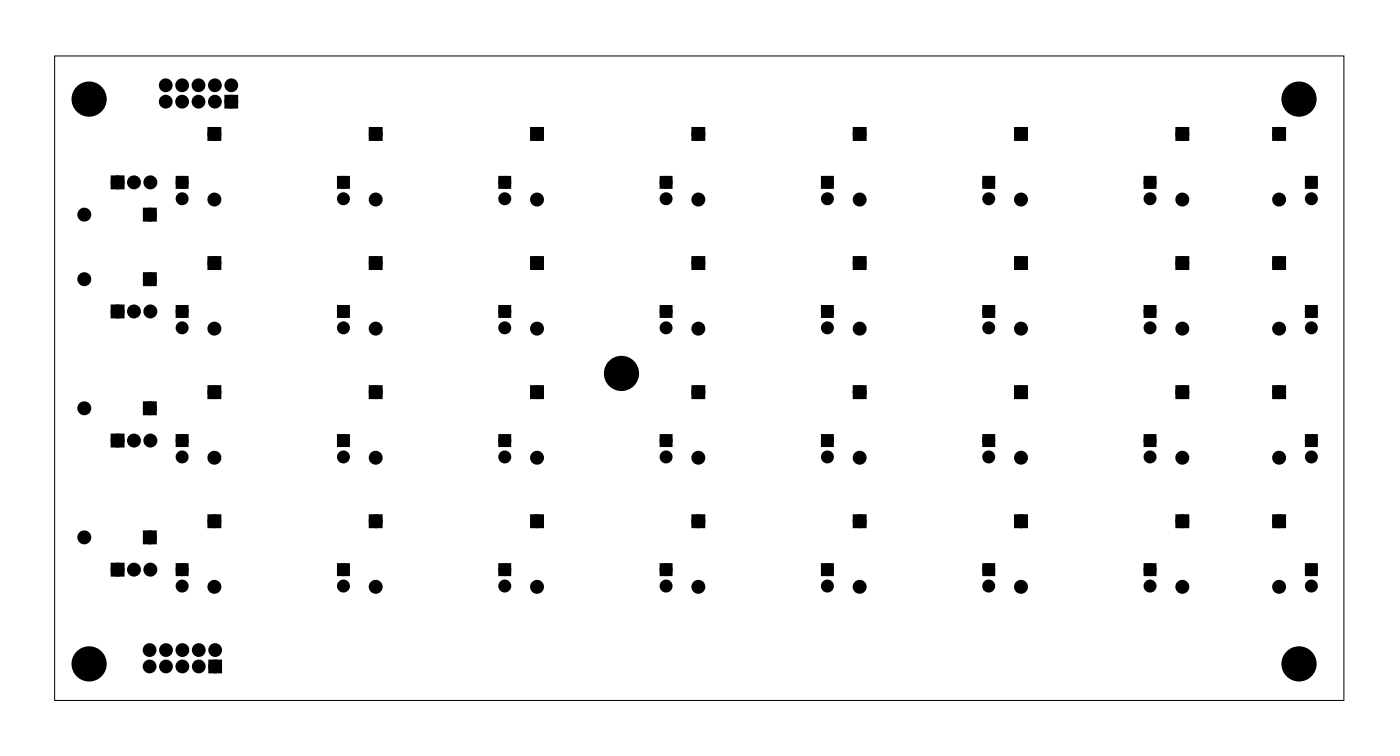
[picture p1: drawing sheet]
<svg xmlns="http://www.w3.org/2000/svg" width="217mm" height="117mm" viewBox="0 0 217 117" stroke-linecap="round" stroke-linejoin="round" font-family="sans-serif">
<path d="M8.5 8.7h199.8v99.8h-199.8z" fill="none" stroke="#000" stroke-width=".15"/>
<g fill="#000">
<path d="M35.1 15h1.5v1.5h-1.5zM17.5 27.6h1.4v1.4h-1.4zM22.5 32.6h1.4v1.4h-1.4zM27.6 27.6h1.2v1.3h-1.2zM32.5 20.1h1.4v1.4h-1.4zM52.6 27.6h1.2v1.3h-1.2zM57.5 20.1h1.4v1.4h-1.4zM77.6 27.6h1.2v1.3h-1.2zM82.5 20.1h1.4v1.4h-1.4zM102.6 27.6h1.2v1.3h-1.2zM107.5 20.1h1.4v1.4h-1.4zM127.6 27.6h1.2v1.3h-1.2z"/>
<path d="M132.5 20.1h1.4v1.4h-1.4zM152.6 27.6h1.2v1.3h-1.2zM157.5 20.1h1.4v1.4h-1.4zM177.6 27.6h1.2v1.3h-1.2zM182.5 20.1h1.4v1.4h-1.4zM197.5 20.1h1.4v1.4h-1.4zM202.6 27.6h1.2v1.3h-1.2zM17.5 47.6h1.4v1.4h-1.4zM22.5 42.6h1.4v1.4h-1.4zM27.6 47.6h1.2v1.3h-1.2zM32.5 40.1h1.4v1.4h-1.4zM52.6 47.6h1.2v1.3h-1.2z"/>
<path d="M57.5 40.1h1.4v1.4h-1.4zM77.6 47.6h1.2v1.3h-1.2zM82.5 40.1h1.4v1.4h-1.4zM102.6 47.6h1.2v1.3h-1.2zM107.5 40.1h1.4v1.4h-1.4zM127.6 47.6h1.2v1.3h-1.2zM132.5 40.1h1.4v1.4h-1.4zM152.6 47.6h1.2v1.3h-1.2zM157.5 40.1h1.4v1.4h-1.4zM177.6 47.6h1.2v1.3h-1.2zM182.5 40.1h1.4v1.4h-1.4zM197.5 40.1h1.4v1.4h-1.4z"/>
<path d="M202.6 47.6h1.2v1.3h-1.2zM17.5 67.6h1.4v1.4h-1.4zM22.5 62.6h1.4v1.4h-1.4zM27.6 67.6h1.2v1.3h-1.2zM32.5 60.1h1.4v1.4h-1.4zM52.6 67.6h1.2v1.3h-1.2zM57.5 60.1h1.4v1.4h-1.4zM77.6 67.6h1.2v1.3h-1.2zM82.5 60.1h1.4v1.4h-1.4zM102.6 67.6h1.2v1.3h-1.2zM107.5 60.1h1.4v1.4h-1.4zM127.6 67.6h1.2v1.3h-1.2z"/>
<path d="M132.5 60.1h1.4v1.4h-1.4zM152.6 67.6h1.2v1.3h-1.2zM157.5 60.1h1.4v1.4h-1.4zM177.6 67.6h1.2v1.3h-1.2zM182.5 60.1h1.4v1.4h-1.4zM197.5 60.1h1.4v1.4h-1.4zM202.6 67.6h1.2v1.3h-1.2zM17.5 87.6h1.4v1.4h-1.4zM22.5 82.6h1.4v1.4h-1.4zM27.6 87.6h1.2v1.3h-1.2zM32.5 80.1h1.4v1.4h-1.4zM52.6 87.6h1.2v1.3h-1.2z"/>
<path d="M57.5 80.1h1.4v1.4h-1.4zM77.6 87.6h1.2v1.3h-1.2zM82.5 80.1h1.4v1.4h-1.4zM102.6 87.6h1.2v1.3h-1.2zM107.5 80.1h1.4v1.4h-1.4zM127.6 87.6h1.2v1.3h-1.2zM132.5 80.1h1.4v1.4h-1.4zM152.6 87.6h1.2v1.3h-1.2zM157.5 80.1h1.4v1.4h-1.4zM177.6 87.6h1.2v1.3h-1.2zM182.5 80.1h1.4v1.4h-1.4zM197.5 80.1h1.4v1.4h-1.4z"/>
<path d="M202.6 87.6h1.2v1.3h-1.2zM32.6 102.5h1.5v1.5h-1.5z"/>
</g>
<g fill="none" stroke="#000" stroke-width=".79" stroke-linecap="butt">
<path d="M27.6 27.6h1.2v1.3h-1.2zM52.6 27.6h1.2v1.3h-1.2zM77.6 27.6h1.2v1.3h-1.2zM102.6 27.6h1.2v1.3h-1.2zM127.6 27.6h1.2v1.3h-1.2zM152.6 27.6h1.2v1.3h-1.2zM177.6 27.6h1.2v1.3h-1.2zM202.6 27.6h1.2v1.3h-1.2zM27.6 47.6h1.2v1.3h-1.2zM52.6 47.6h1.2v1.3h-1.2zM77.6 47.6h1.2v1.3h-1.2zM102.6 47.6h1.2v1.3h-1.2z"/>
<path d="M127.6 47.6h1.2v1.3h-1.2zM152.6 47.6h1.2v1.3h-1.2zM177.6 47.6h1.2v1.3h-1.2zM202.6 47.6h1.2v1.3h-1.2zM27.6 67.6h1.2v1.3h-1.2zM52.6 67.6h1.2v1.3h-1.2zM77.6 67.6h1.2v1.3h-1.2zM102.6 67.6h1.2v1.3h-1.2zM127.6 67.6h1.2v1.3h-1.2zM152.6 67.6h1.2v1.3h-1.2zM177.6 67.6h1.2v1.3h-1.2zM202.6 67.6h1.2v1.3h-1.2z"/>
<path d="M27.6 87.6h1.2v1.3h-1.2zM52.6 87.6h1.2v1.3h-1.2zM77.6 87.6h1.2v1.3h-1.2zM102.6 87.6h1.2v1.3h-1.2zM127.6 87.6h1.2v1.3h-1.2zM152.6 87.6h1.2v1.3h-1.2zM177.6 87.6h1.2v1.3h-1.2zM202.6 87.6h1.2v1.3h-1.2z"/>
<circle cx="28.2" cy="28.3" r=".61"/>
<circle cx="28.2" cy="30.8" r=".61"/>
<circle cx="53.2" cy="28.3" r=".61"/>
<circle cx="53.2" cy="30.8" r=".61"/>
<circle cx="78.2" cy="28.3" r=".61"/>
<circle cx="78.2" cy="30.8" r=".61"/>
<circle cx="103.2" cy="28.3" r=".61"/>
<circle cx="103.2" cy="30.8" r=".61"/>
<circle cx="128.2" cy="28.3" r=".61"/>
<circle cx="128.2" cy="30.8" r=".61"/>
<circle cx="153.2" cy="28.3" r=".61"/>
<circle cx="153.2" cy="30.8" r=".61"/>
<circle cx="178.2" cy="28.3" r=".61"/>
<circle cx="178.2" cy="30.8" r=".61"/>
<circle cx="203.2" cy="28.3" r=".61"/>
<circle cx="203.2" cy="30.8" r=".61"/>
<circle cx="28.2" cy="48.3" r=".61"/>
<circle cx="28.2" cy="50.8" r=".61"/>
<circle cx="53.2" cy="48.3" r=".61"/>
<circle cx="53.2" cy="50.8" r=".61"/>
<circle cx="78.2" cy="48.3" r=".61"/>
<circle cx="78.2" cy="50.8" r=".61"/>
<circle cx="103.2" cy="48.3" r=".61"/>
<circle cx="103.2" cy="50.8" r=".61"/>
<circle cx="128.2" cy="48.3" r=".61"/>
<circle cx="128.2" cy="50.8" r=".61"/>
<circle cx="153.2" cy="48.3" r=".61"/>
<circle cx="153.2" cy="50.8" r=".61"/>
<circle cx="178.2" cy="48.3" r=".61"/>
<circle cx="178.2" cy="50.8" r=".61"/>
<circle cx="203.2" cy="48.3" r=".61"/>
<circle cx="203.2" cy="50.8" r=".61"/>
<circle cx="28.2" cy="68.3" r=".61"/>
<circle cx="28.2" cy="70.8" r=".61"/>
<circle cx="53.2" cy="68.3" r=".61"/>
<circle cx="53.2" cy="70.8" r=".61"/>
<circle cx="78.2" cy="68.3" r=".61"/>
<circle cx="78.2" cy="70.8" r=".61"/>
<circle cx="103.2" cy="68.3" r=".61"/>
<circle cx="103.2" cy="70.8" r=".61"/>
<circle cx="128.2" cy="68.3" r=".61"/>
<circle cx="128.2" cy="70.8" r=".61"/>
<circle cx="153.2" cy="68.3" r=".61"/>
<circle cx="153.2" cy="70.8" r=".61"/>
<circle cx="178.2" cy="68.3" r=".61"/>
<circle cx="178.2" cy="70.8" r=".61"/>
<circle cx="203.2" cy="68.3" r=".61"/>
<circle cx="203.2" cy="70.8" r=".61"/>
<circle cx="28.2" cy="88.3" r=".61"/>
<circle cx="28.2" cy="90.8" r=".61"/>
<circle cx="53.2" cy="88.3" r=".61"/>
<circle cx="53.2" cy="90.8" r=".61"/>
<circle cx="78.2" cy="88.3" r=".61"/>
<circle cx="78.2" cy="90.8" r=".61"/>
<circle cx="103.2" cy="88.3" r=".61"/>
<circle cx="103.2" cy="90.8" r=".61"/>
<circle cx="128.2" cy="88.3" r=".61"/>
<circle cx="128.2" cy="90.8" r=".61"/>
<circle cx="153.2" cy="88.3" r=".61"/>
<circle cx="153.2" cy="90.8" r=".61"/>
<circle cx="178.2" cy="88.3" r=".61"/>
<circle cx="178.2" cy="90.8" r=".61"/>
<circle cx="203.2" cy="88.3" r=".61"/>
<circle cx="203.2" cy="90.8" r=".61"/>
</g>
<g fill="#000">
<circle cx="13.8" cy="15.4" r="2.1"/>
<circle cx="25.7" cy="15.8" r=".72"/>
<circle cx="25.7" cy="13.2" r=".72"/>
<circle cx="28.2" cy="15.8" r=".72"/>
<circle cx="28.2" cy="13.2" r=".72"/>
<circle cx="30.8" cy="15.8" r=".72"/>
<circle cx="30.8" cy="13.2" r=".72"/>
<circle cx="33.3" cy="15.8" r=".72"/>
<circle cx="33.3" cy="13.2" r=".72"/>
<circle cx="35.8" cy="15.8" r=".72"/>
<circle cx="35.8" cy="13.2" r=".72"/>
<circle cx="201.3" cy="15.4" r="2.1"/>
<circle cx="13.1" cy="33.3" r=".7"/>
<circle cx="18.2" cy="28.3" r=".7"/>
<circle cx="20.8" cy="28.3" r=".7"/>
<circle cx="23.2" cy="33.3" r=".7"/>
<circle cx="23.3" cy="28.3" r=".7"/>
<circle cx="28.2" cy="30.8" r=".61"/>
<circle cx="28.2" cy="28.3" r=".61"/>
<circle cx="33.2" cy="20.8" r=".7"/>
<circle cx="33.2" cy="30.9" r=".7"/>
<circle cx="53.2" cy="30.8" r=".61"/>
<circle cx="53.2" cy="28.3" r=".61"/>
<circle cx="58.2" cy="20.8" r=".7"/>
<circle cx="58.2" cy="30.9" r=".7"/>
<circle cx="78.2" cy="30.8" r=".61"/>
<circle cx="78.2" cy="28.3" r=".61"/>
<circle cx="83.2" cy="20.8" r=".7"/>
<circle cx="83.2" cy="30.9" r=".7"/>
<circle cx="103.2" cy="30.8" r=".61"/>
<circle cx="103.2" cy="28.3" r=".61"/>
<circle cx="108.2" cy="20.8" r=".7"/>
<circle cx="108.2" cy="30.9" r=".7"/>
<circle cx="128.2" cy="30.8" r=".61"/>
<circle cx="128.2" cy="28.3" r=".61"/>
<circle cx="133.2" cy="20.8" r=".7"/>
<circle cx="133.2" cy="30.9" r=".7"/>
<circle cx="153.2" cy="30.8" r=".61"/>
<circle cx="153.2" cy="28.3" r=".61"/>
<circle cx="158.2" cy="20.8" r=".7"/>
<circle cx="158.2" cy="30.9" r=".7"/>
<circle cx="178.2" cy="30.8" r=".61"/>
<circle cx="178.2" cy="28.3" r=".61"/>
<circle cx="183.2" cy="20.8" r=".7"/>
<circle cx="183.2" cy="30.9" r=".7"/>
<circle cx="198.2" cy="20.8" r=".7"/>
<circle cx="198.2" cy="30.9" r=".7"/>
<circle cx="203.2" cy="30.8" r=".61"/>
<circle cx="203.2" cy="28.3" r=".61"/>
<circle cx="13.1" cy="43.3" r=".7"/>
<circle cx="18.2" cy="48.3" r=".7"/>
<circle cx="20.8" cy="48.3" r=".7"/>
<circle cx="23.2" cy="43.3" r=".7"/>
<circle cx="23.3" cy="48.3" r=".7"/>
<circle cx="28.2" cy="50.8" r=".61"/>
<circle cx="28.2" cy="48.3" r=".61"/>
<circle cx="33.2" cy="50.9" r=".7"/>
<circle cx="33.2" cy="40.8" r=".7"/>
<circle cx="53.2" cy="48.3" r=".61"/>
<circle cx="53.2" cy="50.8" r=".61"/>
<circle cx="58.2" cy="40.8" r=".7"/>
<circle cx="58.2" cy="50.9" r=".7"/>
<circle cx="78.2" cy="48.3" r=".61"/>
<circle cx="78.2" cy="50.8" r=".61"/>
<circle cx="83.2" cy="40.8" r=".7"/>
<circle cx="83.2" cy="50.9" r=".7"/>
<circle cx="96.3" cy="57.9" r="2.1"/>
<circle cx="103.2" cy="50.8" r=".61"/>
<circle cx="103.2" cy="48.3" r=".61"/>
<circle cx="108.2" cy="40.8" r=".7"/>
<circle cx="108.2" cy="50.9" r=".7"/>
<circle cx="128.2" cy="50.8" r=".61"/>
<circle cx="128.2" cy="48.3" r=".61"/>
<circle cx="133.2" cy="50.9" r=".7"/>
<circle cx="133.2" cy="40.8" r=".7"/>
<circle cx="153.2" cy="50.8" r=".61"/>
<circle cx="153.2" cy="48.3" r=".61"/>
<circle cx="158.2" cy="40.8" r=".7"/>
<circle cx="158.2" cy="50.9" r=".7"/>
<circle cx="178.2" cy="48.3" r=".61"/>
<circle cx="178.2" cy="50.8" r=".61"/>
<circle cx="183.2" cy="40.8" r=".7"/>
<circle cx="183.2" cy="50.9" r=".7"/>
<circle cx="198.2" cy="50.9" r=".7"/>
<circle cx="198.2" cy="40.8" r=".7"/>
<circle cx="203.2" cy="48.3" r=".61"/>
<circle cx="203.2" cy="50.8" r=".61"/>
<circle cx="13.1" cy="63.3" r=".7"/>
<circle cx="18.2" cy="68.3" r=".7"/>
<circle cx="20.8" cy="68.3" r=".7"/>
<circle cx="23.2" cy="63.3" r=".7"/>
<circle cx="23.3" cy="68.3" r=".7"/>
<circle cx="28.2" cy="68.3" r=".61"/>
<circle cx="28.2" cy="70.8" r=".61"/>
<circle cx="33.2" cy="60.8" r=".7"/>
<circle cx="33.2" cy="70.9" r=".7"/>
<circle cx="53.2" cy="70.8" r=".61"/>
<circle cx="53.2" cy="68.3" r=".61"/>
<circle cx="58.2" cy="60.8" r=".7"/>
<circle cx="58.2" cy="70.9" r=".7"/>
<circle cx="78.2" cy="70.8" r=".61"/>
<circle cx="78.2" cy="68.3" r=".61"/>
<circle cx="83.2" cy="70.9" r=".7"/>
<circle cx="83.2" cy="60.8" r=".7"/>
<circle cx="103.2" cy="70.8" r=".61"/>
<circle cx="103.2" cy="68.3" r=".61"/>
<circle cx="108.2" cy="60.8" r=".7"/>
<circle cx="108.2" cy="70.9" r=".7"/>
<circle cx="128.2" cy="68.3" r=".61"/>
<circle cx="128.2" cy="70.8" r=".61"/>
<circle cx="133.2" cy="70.9" r=".7"/>
<circle cx="133.2" cy="60.8" r=".7"/>
<circle cx="153.2" cy="70.8" r=".61"/>
<circle cx="153.2" cy="68.3" r=".61"/>
<circle cx="158.2" cy="60.8" r=".7"/>
<circle cx="158.2" cy="70.9" r=".7"/>
<circle cx="178.2" cy="70.8" r=".61"/>
<circle cx="178.2" cy="68.3" r=".61"/>
<circle cx="183.2" cy="60.8" r=".7"/>
<circle cx="183.2" cy="70.9" r=".7"/>
<circle cx="198.2" cy="60.8" r=".7"/>
<circle cx="198.2" cy="70.9" r=".7"/>
<circle cx="203.2" cy="68.3" r=".61"/>
<circle cx="203.2" cy="70.8" r=".61"/>
<circle cx="13.1" cy="83.3" r=".7"/>
<circle cx="18.2" cy="88.3" r=".7"/>
<circle cx="20.8" cy="88.3" r=".7"/>
<circle cx="23.2" cy="83.3" r=".7"/>
<circle cx="23.3" cy="88.3" r=".7"/>
<circle cx="28.2" cy="88.3" r=".61"/>
<circle cx="28.2" cy="90.8" r=".61"/>
<circle cx="33.2" cy="80.8" r=".7"/>
<circle cx="33.2" cy="90.9" r=".7"/>
<circle cx="53.2" cy="90.8" r=".61"/>
<circle cx="53.2" cy="88.3" r=".61"/>
<circle cx="58.2" cy="80.8" r=".7"/>
<circle cx="58.2" cy="90.9" r=".7"/>
<circle cx="78.2" cy="90.8" r=".61"/>
<circle cx="78.2" cy="88.3" r=".61"/>
<circle cx="83.2" cy="80.8" r=".7"/>
<circle cx="83.2" cy="90.9" r=".7"/>
<circle cx="103.2" cy="90.8" r=".61"/>
<circle cx="103.2" cy="88.3" r=".61"/>
<circle cx="108.2" cy="80.8" r=".7"/>
<circle cx="108.2" cy="90.9" r=".7"/>
<circle cx="128.2" cy="90.8" r=".61"/>
<circle cx="128.2" cy="88.3" r=".61"/>
<circle cx="133.2" cy="80.8" r=".7"/>
<circle cx="133.2" cy="90.9" r=".7"/>
<circle cx="153.2" cy="90.8" r=".61"/>
<circle cx="153.2" cy="88.3" r=".61"/>
<circle cx="158.2" cy="80.8" r=".7"/>
<circle cx="158.2" cy="90.9" r=".7"/>
<circle cx="178.2" cy="88.3" r=".61"/>
<circle cx="178.2" cy="90.8" r=".61"/>
<circle cx="183.2" cy="80.8" r=".7"/>
<circle cx="183.2" cy="90.9" r=".7"/>
<circle cx="198.2" cy="80.8" r=".7"/>
<circle cx="198.2" cy="90.9" r=".7"/>
<circle cx="203.2" cy="90.8" r=".61"/>
<circle cx="203.2" cy="88.3" r=".61"/>
<circle cx="13.8" cy="102.9" r="2.1"/>
<circle cx="23.2" cy="100.7" r=".72"/>
<circle cx="23.2" cy="103.3" r=".72"/>
<circle cx="25.7" cy="100.7" r=".72"/>
<circle cx="25.7" cy="103.3" r=".72"/>
<circle cx="28.3" cy="103.3" r=".72"/>
<circle cx="28.3" cy="100.7" r=".72"/>
<circle cx="30.8" cy="100.7" r=".72"/>
<circle cx="30.8" cy="103.3" r=".72"/>
<circle cx="33.3" cy="100.7" r=".72"/>
<circle cx="33.3" cy="103.3" r=".72"/>
<circle cx="201.3" cy="102.9" r="2.1"/>
</g>
<g fill="none" stroke="#000" stroke-width=".76" stroke-linecap="butt">
<path d="M17.5 27.6h1.4v1.4h-1.4zM22.5 32.6h1.4v1.4h-1.4zM32.5 20.1h1.4v1.4h-1.4zM57.5 20.1h1.4v1.4h-1.4zM82.5 20.1h1.4v1.4h-1.4zM107.5 20.1h1.4v1.4h-1.4zM132.5 20.1h1.4v1.4h-1.4zM157.5 20.1h1.4v1.4h-1.4zM182.5 20.1h1.4v1.4h-1.4zM197.5 20.1h1.4v1.4h-1.4zM17.5 47.6h1.4v1.4h-1.4zM22.5 42.6h1.4v1.4h-1.4z"/>
<path d="M32.5 40.1h1.4v1.4h-1.4zM57.5 40.1h1.4v1.4h-1.4zM82.5 40.1h1.4v1.4h-1.4zM107.5 40.1h1.4v1.4h-1.4zM132.5 40.1h1.4v1.4h-1.4zM157.5 40.1h1.4v1.4h-1.4zM182.5 40.1h1.4v1.4h-1.4zM197.5 40.1h1.4v1.4h-1.4zM17.5 67.6h1.4v1.4h-1.4zM22.5 62.6h1.4v1.4h-1.4zM32.5 60.1h1.4v1.4h-1.4zM57.5 60.1h1.4v1.4h-1.4z"/>
<path d="M82.5 60.1h1.4v1.4h-1.4zM107.5 60.1h1.4v1.4h-1.4zM132.5 60.1h1.4v1.4h-1.4zM157.5 60.1h1.4v1.4h-1.4zM182.5 60.1h1.4v1.4h-1.4zM197.5 60.1h1.4v1.4h-1.4zM17.5 87.6h1.4v1.4h-1.4zM22.5 82.6h1.4v1.4h-1.4zM32.5 80.1h1.4v1.4h-1.4zM57.5 80.1h1.4v1.4h-1.4zM82.5 80.1h1.4v1.4h-1.4zM107.5 80.1h1.4v1.4h-1.4z"/>
<path d="M132.5 80.1h1.4v1.4h-1.4zM157.5 80.1h1.4v1.4h-1.4zM182.5 80.1h1.4v1.4h-1.4zM197.5 80.1h1.4v1.4h-1.4z"/>
<circle cx="13.1" cy="33.3" r=".7"/>
<circle cx="18.2" cy="28.3" r=".7"/>
<circle cx="20.8" cy="28.3" r=".7"/>
<circle cx="23.2" cy="33.3" r=".7"/>
<circle cx="23.3" cy="28.3" r=".7"/>
<circle cx="33.2" cy="30.9" r=".7"/>
<circle cx="33.2" cy="20.8" r=".7"/>
<circle cx="58.2" cy="30.9" r=".7"/>
<circle cx="58.2" cy="20.8" r=".7"/>
<circle cx="83.2" cy="30.9" r=".7"/>
<circle cx="83.2" cy="20.8" r=".7"/>
<circle cx="108.2" cy="30.9" r=".7"/>
<circle cx="108.2" cy="20.8" r=".7"/>
<circle cx="133.2" cy="30.9" r=".7"/>
<circle cx="133.2" cy="20.8" r=".7"/>
<circle cx="158.2" cy="30.9" r=".7"/>
<circle cx="158.2" cy="20.8" r=".7"/>
<circle cx="183.2" cy="30.9" r=".7"/>
<circle cx="183.2" cy="20.8" r=".7"/>
<circle cx="198.2" cy="30.9" r=".7"/>
<circle cx="198.2" cy="20.8" r=".7"/>
<circle cx="13.1" cy="43.3" r=".7"/>
<circle cx="18.2" cy="48.3" r=".7"/>
<circle cx="20.8" cy="48.3" r=".7"/>
<circle cx="23.2" cy="43.3" r=".7"/>
<circle cx="23.3" cy="48.3" r=".7"/>
<circle cx="33.2" cy="50.9" r=".7"/>
<circle cx="33.2" cy="40.8" r=".7"/>
<circle cx="58.2" cy="50.9" r=".7"/>
<circle cx="58.2" cy="40.8" r=".7"/>
<circle cx="83.2" cy="50.9" r=".7"/>
<circle cx="83.2" cy="40.8" r=".7"/>
<circle cx="108.2" cy="50.9" r=".7"/>
<circle cx="108.2" cy="40.8" r=".7"/>
<circle cx="133.2" cy="50.9" r=".7"/>
<circle cx="133.2" cy="40.8" r=".7"/>
<circle cx="158.2" cy="50.9" r=".7"/>
<circle cx="158.2" cy="40.8" r=".7"/>
<circle cx="183.2" cy="50.9" r=".7"/>
<circle cx="183.2" cy="40.8" r=".7"/>
<circle cx="198.2" cy="50.9" r=".7"/>
<circle cx="198.2" cy="40.8" r=".7"/>
<circle cx="13.1" cy="63.3" r=".7"/>
<circle cx="18.2" cy="68.3" r=".7"/>
<circle cx="20.8" cy="68.3" r=".7"/>
<circle cx="23.2" cy="63.3" r=".7"/>
<circle cx="23.3" cy="68.3" r=".7"/>
<circle cx="33.2" cy="70.9" r=".7"/>
<circle cx="33.2" cy="60.8" r=".7"/>
<circle cx="58.2" cy="70.9" r=".7"/>
<circle cx="58.2" cy="60.8" r=".7"/>
<circle cx="83.2" cy="70.9" r=".7"/>
<circle cx="83.2" cy="60.8" r=".7"/>
<circle cx="108.2" cy="70.9" r=".7"/>
<circle cx="108.2" cy="60.8" r=".7"/>
<circle cx="133.2" cy="70.9" r=".7"/>
<circle cx="133.2" cy="60.8" r=".7"/>
<circle cx="158.2" cy="70.9" r=".7"/>
<circle cx="158.2" cy="60.8" r=".7"/>
<circle cx="183.2" cy="70.9" r=".7"/>
<circle cx="183.2" cy="60.8" r=".7"/>
<circle cx="198.2" cy="70.9" r=".7"/>
<circle cx="198.2" cy="60.8" r=".7"/>
<circle cx="13.1" cy="83.3" r=".7"/>
<circle cx="18.2" cy="88.3" r=".7"/>
<circle cx="20.8" cy="88.3" r=".7"/>
<circle cx="23.2" cy="83.3" r=".7"/>
<circle cx="23.3" cy="88.3" r=".7"/>
<circle cx="33.2" cy="90.9" r=".7"/>
<circle cx="33.2" cy="80.8" r=".7"/>
<circle cx="58.2" cy="90.9" r=".7"/>
<circle cx="58.2" cy="80.8" r=".7"/>
<circle cx="83.2" cy="90.9" r=".7"/>
<circle cx="83.2" cy="80.8" r=".7"/>
<circle cx="108.2" cy="90.9" r=".7"/>
<circle cx="108.2" cy="80.8" r=".7"/>
<circle cx="133.2" cy="90.9" r=".7"/>
<circle cx="133.2" cy="80.8" r=".7"/>
<circle cx="158.2" cy="90.9" r=".7"/>
<circle cx="158.2" cy="80.8" r=".7"/>
<circle cx="183.2" cy="90.9" r=".7"/>
<circle cx="183.2" cy="80.8" r=".7"/>
<circle cx="198.2" cy="90.9" r=".7"/>
<circle cx="198.2" cy="80.8" r=".7"/>
</g>
<g fill="none" stroke="#000" stroke-width=".69" stroke-linecap="butt">
<path d="M35.1 15h1.5v1.5h-1.5zM32.6 102.5h1.5v1.5h-1.5z"/>
<circle cx="25.7" cy="13.2" r=".72"/>
<circle cx="25.7" cy="15.8" r=".72"/>
<circle cx="28.2" cy="13.2" r=".72"/>
<circle cx="28.2" cy="15.8" r=".72"/>
<circle cx="30.8" cy="13.2" r=".72"/>
<circle cx="30.8" cy="15.8" r=".72"/>
<circle cx="33.3" cy="13.2" r=".72"/>
<circle cx="33.3" cy="15.8" r=".72"/>
<circle cx="35.8" cy="13.2" r=".72"/>
<circle cx="35.8" cy="15.8" r=".72"/>
<circle cx="23.2" cy="100.7" r=".72"/>
<circle cx="23.2" cy="103.3" r=".72"/>
<circle cx="25.7" cy="100.7" r=".72"/>
<circle cx="25.7" cy="103.3" r=".72"/>
<circle cx="28.3" cy="100.7" r=".72"/>
<circle cx="28.3" cy="103.3" r=".72"/>
<circle cx="30.8" cy="100.7" r=".72"/>
<circle cx="30.8" cy="103.3" r=".72"/>
<circle cx="33.3" cy="100.7" r=".72"/>
<circle cx="33.3" cy="103.3" r=".72"/>
</g>
<g fill="none" stroke="#000" stroke-width="1.3" stroke-linecap="butt">
<circle cx="13.8" cy="15.4" r="2.1"/>
<circle cx="201.3" cy="15.4" r="2.1"/>
<circle cx="96.3" cy="57.9" r="2.1"/>
<circle cx="13.8" cy="102.9" r="2.1"/>
<circle cx="201.3" cy="102.9" r="2.1"/>
</g>
</svg>
